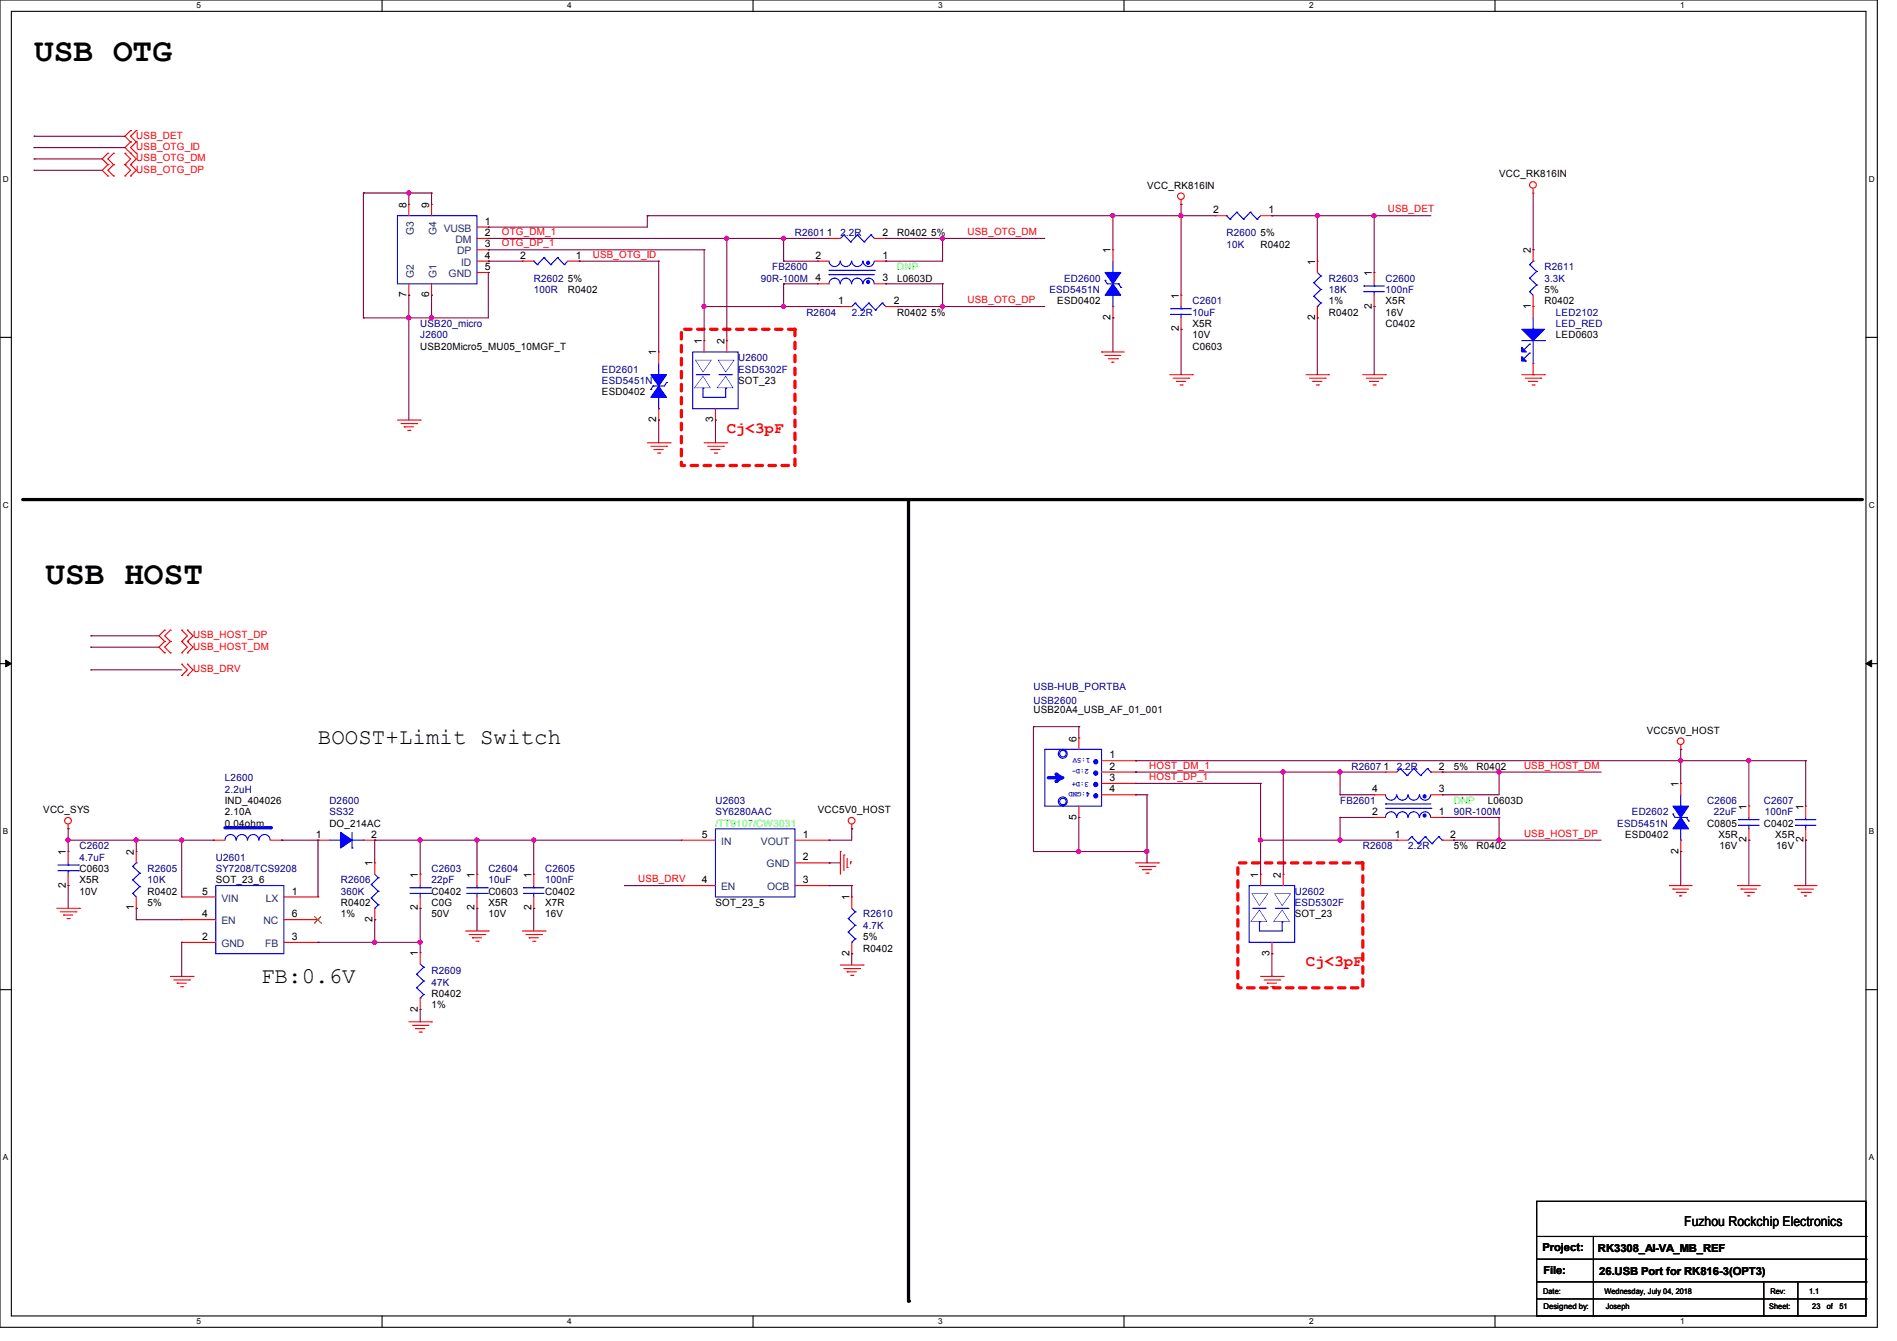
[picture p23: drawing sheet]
<svg xmlns="http://www.w3.org/2000/svg" width="297mm" height="210mm" viewBox="0 0 297 210" stroke-linecap="round" stroke-linejoin="round" font-family="sans-serif">
<defs><g id="words">
<g font-size="5.1">
<text x="5.3" y="9.6">USB OTG</text>
<text x="7.1" y="91.4">USB HOST</text>
</g>
<g font-size="3.5">
<text x="49.8" y="116.5">BOOST+Limit Switch</text>
<text x="40.9" y="153.9">FB:0.6V</text>
</g>
<g font-size="2.5" fill="#f00">
<text x="113.8" y="67.8">Cj&lt;3pF</text>
<text x="204.5" y="151.3">Cj&lt;3pF</text>
</g>
<text font-size="2.1" x="263.7" y="192">Fuzhou Rockchip Electronics</text>
<g font-size="1.7">
<text x="241.5" y="196">Project:</text>
<text x="250.2" y="196.1">RK3308_AI-VA_MB_REF</text>
<text x="241.6" y="199.5">File:</text>
<text x="250.4" y="199.7">26.USB Port for RK816-3(OPT3)</text>
</g>
<g font-size="1.6" fill="#f00">
<text x="21.3" y="23.5">USB_OTG_ID</text>
<text x="21.3" y="21.7">USB_DET</text>
<text x="21.3" y="27.1">USB_OTG_DP</text>
<text x="21.3" y="25.3">USB_OTG_DM</text>
<text x="217.3" y="33.2">USB_DET</text>
<text x="78.6" y="36.8">OTG_DM_1</text>
<text x="78.6" y="38.6">OTG_DP_1</text>
<text x="92.8" y="40.3">USB_OTG_ID</text>
<text x="151.5" y="36.8">USB_OTG_DM</text>
<text x="151.5" y="47.5">USB_OTG_DP</text>
<text x="30.2" y="101.7">USB_HOST_DM</text>
<text x="30.2" y="99.9">USB_HOST_DP</text>
<text x="30.2" y="105.3">USB_DRV</text>
<text x="179.9" y="120.4">HOST_DM_1</text>
<text x="179.9" y="122.1">HOST_DP_1</text>
<text x="238.6" y="120.4">USB_HOST_DM</text>
<text x="238.6" y="131">USB_HOST_DP</text>
<text x="99.9" y="138.1">USB_DRV</text>
</g>
<g font-size="1.6">
<text x="179.6" y="29.5">VCC_RK816IN</text>
<text x="234.7" y="27.8">VCC_RK816IN</text>
<text x="63.6" y="32.6" transform="rotate(-90 63.6 32.6)">8</text>
<text x="67.2" y="32.6" transform="rotate(-90 67.2 32.6)">9</text>
<text x="75.9" y="35.2">1</text>
<text x="189.9" y="33.4">2</text>
<text x="198.6" y="33.4">1</text>
<text x="75.9" y="37">2</text>
<text x="75.9" y="38.7">3</text>
<text x="75.9" y="40.5">4</text>
<text x="81.5" y="40.5">2</text>
<text x="90.1" y="40.5">1</text>
<text x="127.7" y="40.5">2</text>
<text x="129.5" y="37">1</text>
<text x="138.1" y="40.5">1</text>
<text x="138.1" y="37">2</text>
<text x="140.5" y="37">R0402</text>
<text x="145.8" y="37">5%</text>
<text x="173.9" y="39.7" transform="rotate(-90 173.9 39.7)">1</text>
<text x="197.4" y="38.8">R0402</text>
<text x="197.4" y="37">5%</text>
<text x="205.9" y="41.4" transform="rotate(-90 205.9 41.4)">1</text>
<text x="239.7" y="39.7" transform="rotate(-90 239.7 39.7)">2</text>
<text x="63.6" y="46.6" transform="rotate(-90 63.6 46.6)">7</text>
<text x="67.2" y="46.6" transform="rotate(-90 67.2 46.6)">6</text>
<text x="75.9" y="42.3">5</text>
<text x="88.9" y="45.9">R0402</text>
<text x="88.9" y="44.1">5%</text>
<text x="127.7" y="44.1">4</text>
<text x="131.2" y="47.6">1</text>
<text x="138.1" y="44.1">3</text>
<text x="139.9" y="47.6">2</text>
<text x="140.5" y="44.1">L0603D</text>
<text x="165.5" y="47.7">ESD0402</text>
<text x="184.5" y="46.8" transform="rotate(-90 184.5 46.8)">1</text>
<text x="208" y="47.7">1%</text>
<text x="214.8" y="43.2" transform="rotate(-90 214.8 43.2)">1</text>
<text x="216.9" y="47.7">X5R</text>
<text x="241.8" y="47.7">R0402</text>
<text x="241.8" y="45.9">5%</text>
<text x="109.9" y="53.9" transform="rotate(-90 109.9 53.9)">1</text>
<text x="113.4" y="53.9" transform="rotate(-90 113.4 53.9)">2</text>
<text x="140.5" y="49.4">R0402</text>
<text x="145.8" y="49.4">5%</text>
<text x="173.9" y="50.1" transform="rotate(-90 173.9 50.1)">2</text>
<text x="184.5" y="51.9" transform="rotate(-90 184.5 51.9)">2</text>
<text x="186.7" y="51.2">X5R</text>
<text x="186.7" y="53">10V</text>
<text x="205.9" y="50.1" transform="rotate(-90 205.9 50.1)">2</text>
<text x="208" y="49.4">R0402</text>
<text x="214.8" y="48.3" transform="rotate(-90 214.8 48.3)">2</text>
<text x="216.9" y="51.2">C0402</text>
<text x="216.9" y="49.4">16V</text>
<text x="239.7" y="48.3" transform="rotate(-90 239.7 48.3)">1</text>
<text x="243.6" y="53">LED0603</text>
<text x="65.8" y="54.8">USB20Micro5_MU05_10MGF_T</text>
<text x="102.8" y="55.7" transform="rotate(-90 102.8 55.7)">1</text>
<text x="186.7" y="54.8">C0603</text>
<text x="94.2" y="61.9">ESD0402</text>
<text x="115.6" y="60.1">SOT_23</text>
<text x="102.8" y="66.1" transform="rotate(-90 102.8 66.1)">2</text>
<text x="111.6" y="66.1" transform="rotate(-90 111.6 66.1)">3</text>
<text x="161.8" y="111.7">USB20A4_USB_AF_01_001</text>
<text x="168.5" y="116.1" transform="rotate(-90 168.5 116.1)">6</text>
<text x="173.7" y="118.7">1</text>
<text x="257.8" y="114.9">VCC5V0_HOST</text>
<text x="35.2" y="125.9">IND_404026</text>
<text x="173.7" y="120.5">2</text>
<text x="173.7" y="122.3">3</text>
<text x="173.7" y="124.1">4</text>
<text x="214.8" y="124.1">4</text>
<text x="216.6" y="120.5">1</text>
<text x="225.3" y="120.5">2</text>
<text x="225.3" y="124.1">3</text>
<text x="227.6" y="120.6">5%</text>
<text x="231.2" y="120.6">R0402</text>
<text x="232.9" y="125.9">L0603D</text>
<text x="262.8" y="123.2" transform="rotate(-90 262.8 123.2)">1</text>
<text x="6.8" y="127.3">VCC_SYS</text>
<text x="35.2" y="127.7">2.10A</text>
<text x="35.2" y="129.5">0.04ohm</text>
<text x="49.4" y="131.2">1</text>
<text x="51.6" y="129.5">DO_214AC</text>
<text x="58.1" y="131.2">2</text>
<text x="109.9" y="131.2">5</text>
<text x="125.7" y="131.2">1</text>
<text x="128" y="127.3">VCC5V0_HOST</text>
<text x="168.5" y="128.4" transform="rotate(-90 168.5 128.4)">5</text>
<text x="214.8" y="127.6">2</text>
<text x="218.4" y="131.2">1</text>
<text x="225.3" y="127.6">1</text>
<text x="227.1" y="131.2">2</text>
<text x="254.4" y="131.2">ESD0402</text>
<text x="267.3" y="129.5">C0805</text>
<text x="269" y="131.2">X5R</text>
<text x="273.5" y="131.9" transform="rotate(-90 273.5 131.9)">2</text>
<text x="273.5" y="126.8" transform="rotate(-90 273.5 126.8)">1</text>
<text x="276.2" y="129.5">C0402</text>
<text x="277.9" y="131.2">X5R</text>
<text x="282.3" y="131.9" transform="rotate(-90 282.3 131.9)">2</text>
<text x="282.3" y="126.8" transform="rotate(-90 282.3 126.8)">1</text>
<text x="10.3" y="133.9" transform="rotate(-90 10.3 133.9)">1</text>
<text x="12.4" y="136.6">C0603</text>
<text x="21" y="133.9" transform="rotate(-90 21 133.9)">2</text>
<text x="58.3" y="135.7" transform="rotate(-90 58.3 135.7)">1</text>
<text x="65.4" y="137.5" transform="rotate(-90 65.4 137.5)">1</text>
<text x="74.3" y="137.5" transform="rotate(-90 74.3 137.5)">1</text>
<text x="83.2" y="137.5" transform="rotate(-90 83.2 137.5)">1</text>
<text x="125.7" y="134.7">2</text>
<text x="197" y="137.5" transform="rotate(-90 197 137.5)">1</text>
<text x="200.6" y="137.5" transform="rotate(-90 200.6 137.5)">2</text>
<text x="227.6" y="133">5%</text>
<text x="231.2" y="133">R0402</text>
<text x="262.8" y="133.7" transform="rotate(-90 262.8 133.7)">2</text>
<text x="269.2" y="133">16V</text>
<text x="278.1" y="133">16V</text>
<text x="10.3" y="139" transform="rotate(-90 10.3 139)">2</text>
<text x="12.4" y="138.3">X5R</text>
<text x="12.4" y="140.1">10V</text>
<text x="21" y="142.6" transform="rotate(-90 21 142.6)">1</text>
<text x="23.1" y="140.1">R0402</text>
<text x="23.1" y="141.9">5%</text>
<text x="31.7" y="143.6">4</text>
<text x="31.7" y="140.1">5</text>
<text x="33.8" y="138.3">SOT_23_6</text>
<text x="45.7" y="140.1">1</text>
<text x="45.7" y="143.6">6</text>
<text x="53.3" y="141.9">R0402</text>
<text x="53.3" y="143.7">1%</text>
<text x="65.4" y="142.6" transform="rotate(-90 65.4 142.6)">2</text>
<text x="67.6" y="140.1">C0402</text>
<text x="67.6" y="141.9">C0G</text>
<text x="67.6" y="143.7">50V</text>
<text x="74.3" y="142.6" transform="rotate(-90 74.3 142.6)">2</text>
<text x="76.5" y="140.1">C0603</text>
<text x="76.5" y="141.9">X5R</text>
<text x="76.5" y="143.7">10V</text>
<text x="83.2" y="142.6" transform="rotate(-90 83.2 142.6)">2</text>
<text x="85.3" y="140.1">C0402</text>
<text x="85.3" y="141.9">X7R</text>
<text x="85.3" y="143.7">16V</text>
<text x="109.9" y="138.3">4</text>
<text x="112" y="141.9">SOT_23_5</text>
<text x="125.7" y="138.3">3</text>
<text x="133" y="141" transform="rotate(-90 133 141)">1</text>
<text x="202.7" y="143.7">SOT_23</text>
<text x="31.7" y="147.2">2</text>
<text x="45.7" y="147.2">3</text>
<text x="58.3" y="144.4" transform="rotate(-90 58.3 144.4)">2</text>
<text x="65.4" y="149.7" transform="rotate(-90 65.4 149.7)">1</text>
<text x="133" y="149.7" transform="rotate(-90 133 149.7)">2</text>
<text x="135.1" y="149">R0402</text>
<text x="135.1" y="147.2">5%</text>
<text x="198.8" y="149.7" transform="rotate(-90 198.8 149.7)">3</text>
<text x="65.4" y="158.4" transform="rotate(-90 65.4 158.4)">2</text>
<text x="67.6" y="156.1">R0402</text>
<text x="67.6" y="157.9">1%</text>
</g>
<g font-size="1.6" fill="#004080">
<text x="64.8" y="36.8" transform="rotate(-90 64.8 36.8)">G3</text>
<text x="68.3" y="36.8" transform="rotate(-90 68.3 36.8)">G4</text>
<text x="69.5" y="36.3">VUSB</text>
<text x="71.3" y="38.1">DM</text>
<text x="71.6" y="39.8">DP</text>
<text x="72.2" y="41.6">ID</text>
<text x="64.8" y="43.6" transform="rotate(-90 64.8 43.6)">G2</text>
<text x="68.3" y="43.6" transform="rotate(-90 68.3 43.6)">G1</text>
<text x="70.2" y="43.4">GND</text>
<text x="112.9" y="132.3">IN</text>
<text x="119.1" y="132.3">VOUT</text>
<text x="120" y="135.8">GND</text>
<text x="34.7" y="141.2">VIN</text>
<text x="41.6" y="141.2">LX</text>
<text x="112.9" y="139.4">EN</text>
<text x="120.1" y="139.4">OCB</text>
<text x="34.7" y="148.3">GND</text>
<text x="34.7" y="144.7">EN</text>
<text x="41.3" y="144.7">NC</text>
<text x="41.5" y="148.3">FB</text>
</g>
<g font-size="1.6" fill="#000080">
<text x="124.5" y="37">R2601</text>
<text x="131.6" y="37">2.2R</text>
<text x="192" y="37">R2600</text>
<text x="192" y="38.8">10K</text>
<text x="83.6" y="44.1">R2602</text>
<text x="83.6" y="45.9">100R</text>
<text x="119.1" y="44.1">90R-100M</text>
<text x="120.9" y="42.3">FB2600</text>
<text x="164.3" y="45.9">ESD5451N</text>
<text x="166.6" y="44.1">ED2600</text>
<text x="186.7" y="47.7">C2601</text>
<text x="208" y="44.1">R2603</text>
<text x="208" y="45.9">18K</text>
<text x="216.9" y="44.1">C2600</text>
<text x="216.9" y="45.9">100nF</text>
<text x="241.8" y="42.3">R2611</text>
<text x="241.8" y="44.1">3.3K</text>
<text x="65.8" y="53">J2600</text>
<text x="65.8" y="51.2">USB20_micro</text>
<text x="126.2" y="49.4">R2604</text>
<text x="133.4" y="49.4">2.2R</text>
<text x="186.7" y="49.4">10uF</text>
<text x="243.6" y="49.4">LED2102</text>
<text x="243.6" y="51.2">LED_RED</text>
<text x="94.2" y="58.3">ED2601</text>
<text x="115.6" y="56.6">U2600</text>
<text x="115.6" y="58.3">ESD5302F</text>
<text x="94.2" y="60.1">ESD5451N</text>
<text x="161.8" y="110.2">USB2600</text>
<text x="161.8" y="108.1">USB-HUB_PORTBA</text>
<text x="35.2" y="122.3">L2600</text>
<text x="35.2" y="124.1">2.2uH</text>
<text x="51.6" y="125.9">D2600</text>
<text x="112" y="125.9">U2603</text>
<text x="209.8" y="125.9">FB2601</text>
<text x="211.6" y="120.6">R2607</text>
<text x="218.7" y="120.6">2.2R</text>
<text x="267.3" y="125.9">C2606</text>
<text x="276.2" y="125.9">C2607</text>
<text x="51.6" y="127.7">SS32</text>
<text x="112" y="127.7">SY6280AAC</text>
<text x="227.6" y="127.7">90R-100M</text>
<text x="253.2" y="129.5">ESD5451N</text>
<text x="255.5" y="127.7">ED2602</text>
<text x="268.3" y="127.7">22uF</text>
<text x="276.3" y="127.7">100nF</text>
<text x="12.4" y="133">C2602</text>
<text x="12.4" y="134.8">4.7uF</text>
<text x="23.1" y="136.6">R2605</text>
<text x="33.8" y="134.8">U2601</text>
<text x="33.8" y="136.6">SY7208/TCS9208</text>
<text x="67.6" y="136.6">C2603</text>
<text x="76.5" y="136.6">C2604</text>
<text x="85.3" y="136.6">C2605</text>
<text x="213.4" y="133">R2608</text>
<text x="220.5" y="133">2.2R</text>
<text x="23.1" y="138.3">10K</text>
<text x="53.3" y="138.3">R2606</text>
<text x="53.3" y="140.1">360K</text>
<text x="67.6" y="138.3">22pF</text>
<text x="76.5" y="138.3">10uF</text>
<text x="85.3" y="138.3">100nF</text>
<text x="135.1" y="143.7">R2610</text>
<text x="202.7" y="140.1">U2602</text>
<text x="202.7" y="141.9">ESD5302F</text>
<text x="135.1" y="145.5">4.7K</text>
<text x="67.6" y="152.6">R2609</text>
<text x="67.6" y="154.3">47K</text>
</g>
<g font-size="1.6" fill="#0f0">
<text x="140.5" y="42.3">DNP</text>
<text x="227.6" y="125.9">DNP</text>
<text x="112" y="129.5">/TT9107/CW3031</text>
</g>
<g font-size="1.3">
<text x="30.8" y="1.3">5</text>
<text x="88.8" y="1.3">4</text>
<text x="146.9" y="1.3">3</text>
<text x="205" y="1.3">2</text>
<text x="263.1" y="1.3">1</text>
<text x=".5" y="28.4">D</text>
<text x="292.6" y="28.4">D</text>
<text x=".5" y="79.5">C</text>
<text x="292.6" y="79.5">C</text>
<text x=".5" y="130.6">B</text>
<text x="292.6" y="130.6">B</text>
<text x=".5" y="181.7">A</text>
<text x="292.6" y="181.7">A</text>
<text x="30.8" y="207.4">5</text>
<text x="88.8" y="207.4">4</text>
<text x="146.9" y="207.4">3</text>
<text x="205" y="207.4">2</text>
<text x="263.1" y="207.4">1</text>
</g>
<g font-size="1.2" fill="#00f">
<text x="170.7" y="118.7" transform="rotate(-180 170.7 118.7)">1:5V</text>
<text x="170.5" y="120.4" transform="rotate(-180 170.5 120.4)">2:D-</text>
<text x="170.5" y="122.4" transform="rotate(-180 170.5 122.4)">3:D+</text>
<text x="170.7" y="124" transform="rotate(-180 170.7 124)">4:GND</text>
</g>
<g font-size="1.2">
<text x="241.6" y="202.6">Date:</text>
<text x="251.2" y="202.6">Wednesday, July 04, 2018</text>
<text x="277.2" y="202.6">Rev:</text>
<text x="283.2" y="202.6">1.1</text>
<text x="241.6" y="205.1">Designed by:</text>
<text x="251.4" y="205.1">Joseph</text>
<text x="277" y="205.1">Sheet:</text>
<text x="283.7" y="205.1">23</text>
<text x="286" y="205.1">of</text>
<text x="288" y="205.1">51</text>
</g>
</g></defs>
<path d="M0 0h293.9v207.9h-293.9zM1.8 1.8h290.3v204.3h-290.3z" fill="none" stroke="#000" stroke-width=".17"/>
<g fill="#fff">
<path d="M30.8 .2h.7v1.4h-.7z"/>
<path d="M30.8 206.2h.7v1.4h-.7z"/>
</g>
<path d="M59.8 0v1.8M59.8 206.1v1.8" fill="none" stroke="#000" stroke-width=".17"/>
<g fill="#fff">
<path d="M88.8 .2h.7v1.4h-.7z"/>
<path d="M88.8 206.2h.7v1.4h-.7z"/>
</g>
<path d="M117.9 0v1.8M117.9 206.1v1.8" fill="none" stroke="#000" stroke-width=".17"/>
<g fill="#fff">
<path d="M146.9 .2h.7v1.4h-.7z"/>
<path d="M146.9 206.2h.7v1.4h-.7z"/>
</g>
<path d="M176 0v1.8M176 206.1v1.8" fill="none" stroke="#000" stroke-width=".17"/>
<g fill="#fff">
<path d="M205 .2h.7v1.4h-.7z"/>
<path d="M205 206.2h.7v1.4h-.7z"/>
</g>
<path d="M234.1 0v1.8M234.1 206.1v1.8" fill="none" stroke="#000" stroke-width=".17"/>
<g fill="#fff">
<path d="M263.1 .2h.6v1.4h-.6z"/>
<path d="M263.1 206.2h.6v1.4h-.6z"/>
<path d="M.5 27.3h.9v1.4h-.9z"/>
<path d="M292.6 27.3h.9v1.4h-.9z"/>
<path d="M.5 78.4h.9v1.4h-.9z"/>
<path d="M292.6 78.4h.9v1.4h-.9z"/>
</g>
<path d="M0 52.8h1.8M292.1 52.8h1.8" fill="none" stroke="#000" stroke-width=".17"/>
<g fill="#fff">
<path d="M.5 129.5h.8v1.4h-.8z"/>
<path d="M292.6 129.5h.8v1.4h-.8z"/>
</g>
<path d="M0 103.9h1.8M292.1 103.9h1.8" fill="none" stroke="#000" stroke-width=".17"/>
<path d="M.9 103.4l.9 .5-.9 .5zM292.1 103.9l.9-.5v1z" fill="#000" stroke="#000" stroke-width=".16"/>
<g fill="#fff">
<path d="M.5 180.5h.8v1.4h-.8z"/>
<path d="M292.6 180.5h.8v1.4h-.8z"/>
</g>
<g fill="none" stroke="#000" stroke-width=".17">
<path d="M0 155h1.8M292.1 155h1.8M240.6 188.1h51.5v18h-51.5zM240.6 193.6h51.5M240.6 197.2h51.5M249.5 193.6v12.5M292.1 193.6h.1M292.1 197.2h.1M240.6 200.7h51.5M240.6 203.4h51.5M249.5 206.1h.1M276.1 206.1h.1"/>
<path d="M276.1 200.7v5.4M281.5 206.1h.1M281.5 200.7v5.4M292.1 200.7h.1M292.1 203.4h.1"/>
</g>
<path d="M106.7 51.6h17.8v21.3h-17.8zM193.8 135.1h19.6v19.6h-19.6z" fill="none" stroke="#f00" stroke-width=".51" stroke-dasharray="1 1"/>
<path d="M3.6 78.2h287.8M142.2 78.2v125.6" fill="none" stroke="#000" stroke-width=".51"/>
<g fill="#000">
<circle cx="291.4" cy="78.2" r=".25"/>
<circle cx="142.2" cy="203.8" r=".25"/>
</g>
<g fill="none" stroke="#f00" stroke-width=".17">
<path d="M16.9 27.6h.1M16.9 25.8h.1M16.9 24h.1M16.9 25.8l-.9 .9 .9 .9M16.9 24l-.9 .9 .9 .9M17.8 25.8h.1M17.8 27.6h.1M17.8 24h.1M17.8 25.8l-.9 .9 .9 .9M17.8 24l-.9 .9 .9 .9M19.6 25.8h.1M19.6 27.6h.1"/>
<path d="M19.6 24h.1M19.6 25.8l.8 .9-.8 .9M19.6 24l.8 .9-.8 .9M20.4 25.8h.1M20.4 27.6h.1M20.4 24h.1M20.4 22.2h.1M20.4 20.4h.1M20.4 22.2l-.8 .9 1.7 1.8-.9 .9M20.4 25.8l.9 .9-.9 .9M20.4 20.4l-.8 .9 .8 .9M21.3 22.2h.1"/>
<path d="M21.3 24h.1M21.3 20.4h.1M21.3 22.2l-.9 .9 .9 .9M21.3 20.4l-.9 .9 .9 .9M174.2 39.1h.1M174.2 39.1v1.8M184.9 32h.1M184.9 31.3v.7M190.2 33.8h.1M190.2 33.8h1.8M197.4 33.8h1.7M199.1 33.8h.1"/>
<path d="M240 30.2h.1M240 29.5v.7M172.5 55.1h.1M172.5 55.1h3.5M173 55.7h.1M173 55.7h2.5M173.5 56.2h1.5M174.1 56.7h.1M174.1 56.7h.3M174.2 49.8h.1M174.2 48v1.8M175 56.2h.1"/>
<path d="M183.1 58.7h3.6M183.7 59.2h2.4M184.2 59.7h.1M184.2 59.7h1.4M186.1 59.2h.1M186.7 58.7h.1M204.5 58.7h3.5M205 59.2h2.5M205.5 59.7h.1M205.5 59.7h1.5M207.5 59.2h.1M208 58.7h.1"/>
<path d="M213.4 58.7h3.5M213.9 59.2h2.5M214.4 59.7h.1M214.4 59.7h1.5M216.4 59.2h.1M216.9 58.7h.1M238.3 58.7h3.5M238.8 59.2h2.5M239.3 59.7h.1M239.3 59.7h1.4M240 48h.1M240 58.7h.1"/>
<path d="M240 48v1.8M240 56.9v1.8M241.3 59.2h.1M241.8 58.7h.1M62.2 65.8h3.6M62.8 66.3h2.4M63.3 66.8h.1M63.3 66.8h1.4M63.8 67.4h.4M64.2 67.4h.1M65.2 66.3h.1M65.8 65.8h.1"/>
<path d="M101.3 69.3h3.6M101.9 69.9h2.5M102.4 70.4h.1M102.4 70.4h1.4M103 71h.3M103.3 71h.1M104.4 69.9h.1M104.9 69.3h.1M110.2 69.3h3.6M110.8 69.9h2.4M111.3 70.4h.1M111.3 70.4h1.4"/>
<path d="M111.8 71h.4M112.2 71h.1M113.2 69.9h.1M113.8 69.3h.1M184.7 60.3h.4M185.1 60.3h.1M206.1 60.3h.3M206.4 60.3h.1M215 60.3h.3M215.3 60.3h.1M239.9 60.3h.3M240.2 60.3h.1"/>
<path d="M25.8 98.7h.1M25.8 98.7l-.9 .9 .9 .9M26.7 98.7h.1M26.7 98.7l-.9 .9 .9 .9M28.4 98.7h.1M28.4 98.7l.9 .9-.9 .9M29.3 98.7h.1M29.3 98.7l.9 .9-.9 .9M25.8 100.5h.1M25.8 102.2h.1M25.8 100.5l-.9 .8 .9 .9M26.7 102.2h.1"/>
<path d="M26.7 100.5h.1M26.7 100.5l-.9 .8 .9 .9M28.4 102.2h.1M28.4 100.5h.1M28.4 105.8h.1M28.4 104h.1M28.4 100.5l.9 .8-.9 .9M28.4 104l.9 .9-.9 .9M29.3 102.2h.1M29.3 100.5h.1M29.3 105.8h.1M29.3 104h.1"/>
<path d="M29.3 100.5l.9 .8-.9 .9M29.3 104l.9 .9-.9 .9M263.1 117.3h.1M263.1 116.6v.7M10.7 129.8h.1M10.7 129.1v.7M131.6 133.3h.1M131.6 133.3v3.6M132.1 133.9h.1M132.1 133.9v2.5M132.6 135.8h.1M132.6 134.4v1.4"/>
<path d="M133.2 135h.1M133.2 135v.3M133.3 129.8h.1M133.3 129.1v.7M177.8 135.1h3.6M178.4 135.7h2.4M178.9 136.2h.1M178.9 136.2h1.4M179.4 136.7h.3M179.7 136.7h.1M180.8 135.7h.1M181.4 135.1h.1"/>
<path d="M261.4 138.7h.1M261.4 138.7h3.5M261.9 139.2h.1M261.9 139.2h2.5M262.4 139.7h1.5M263.1 122.7h.1M263.1 133.3h.1M263.1 122.7v1.8M263.1 131.6v1.7M263.9 139.7h.1M272 138.7h.1M272 138.7h3.6"/>
<path d="M272.6 139.2h.1M272.6 139.2h2.4M273.1 139.7h1.4M274.5 139.7h.1M280.9 138.7h.1M280.9 138.7h3.6M281.5 139.2h.1M281.5 139.2h2.4M282 139.7h1.4M283.4 139.7h.1M8.9 142.2h3.5M9.4 142.8h2.5"/>
<path d="M9.9 143.3h.1M9.9 143.3h1.5M10.5 143.8h.3M10.8 143.8h.1M11.9 142.8h.1M12.4 142.2h.1M26.7 152.9h3.5M27.2 153.5h2.5M27.7 154h.1M27.7 154h1.5M28.3 154.5h.3M28.4 147.6h.1"/>
<path d="M28.4 144h.1M28.4 140.5h.1M28.4 140.5h5.4M28.4 144h5.4M28.4 147.6h5.4M28.6 154.5h.1M29.7 153.5h.1M30.2 152.9h.1M44.4 140.5h5.4M44.4 144h5.4M44.4 147.6h5.4M49.8 140.5h.1"/>
<path d="M49.8 144h.1M49.8 147.6h.1M65.8 149.2h.1M65.8 158.1h.1M65.8 149.2v1.8M65.8 156.3v1.8M72.9 145.8h3.6M73.4 146.3h2.5M74 146.9h.1M74 146.9h1.4M74.5 147.4h.3M74.8 147.4h.1"/>
<path d="M75.9 146.3h.1M76.5 145.8h.1M81.8 145.8h3.5M82.3 146.3h2.5M82.8 146.9h.1M82.8 146.9h1.5M83.4 147.4h.3M83.7 147.4h.1M84.8 146.3h.1M85.3 145.8h.1M131.6 151.1h3.5M132.1 151.7h2.5"/>
<path d="M132.6 152.2h.1M132.6 152.2h1.5M133.2 152.7h.3M133.5 152.7h.1M134.6 151.7h.1M135.1 151.1h.1M197.4 152.9h3.5M197.9 153.5h2.5M198.4 154h.1M198.4 154h1.5M199 154.5h.3M199.3 154.5h.1"/>
<path d="M200.4 153.5h.1M200.9 152.9h.1M263 140.3h.1M263 140.3h.3M273.6 140.3h.1M273.6 140.3h.4M282.5 140.3h.1M282.5 140.3h.4M64 160h3.6M64.6 160.6h2.4M65.1 161.1h.1M65.1 161.1h1.4"/>
<path d="M65.6 161.6h.4M66 161.6h.1M67 160.6h.1M67.6 160h.1"/>
<circle cx="184.9" cy="30.7" r=".52"/>
<circle cx="240" cy="29" r=".52"/>
<circle cx="263.1" cy="116.1" r=".52"/>
<circle cx="10.7" cy="128.5" r=".52"/>
<circle cx="133.3" cy="128.5" r=".52"/>
</g>
<g fill="none" stroke="#00f" stroke-width=".17">
<path d="M192 33.8h.1M192 33.8l.6 .5M192.6 34.3h.1M193.6 33.2h.1M193.6 33.2l1.1 1.1M193.6 33.2l-1 1.1M194.7 34.3h.1M195.7 33.2h.1M195.7 33.2l1.1 1.1M195.7 33.2l-1 1.1M196.8 34.3h.1M197.4 33.8l-.6 .5"/>
<path d="M173 43.9h.1M173 43.9l.4 .5h1.7M174.2 42.7h.1M174.2 48h.1M174.2 40.9v1.8M174.2 46.2v1.8M175.1 44.4h.1M175.1 44.4l.4 .6M175.5 45h.1M238.3 53.3h3.5M239.5 53.9h.1M239.5 55.3h.1"/>
<path d="M239.5 53.9l-.9 .9M239.5 55.3l-.9 .9M240 51.6h.1M240 56.9h.1M240 49.8v1.8M240 53.3v3.6M241.8 53.3h.1M33.8 138.7h10.6v10.7h-10.6zM35.2 131.6a.87 .87 0 0 1 .9-.9 .87 .87 0 0 1 .9 .9M37 131.6a.87 .87 0 0 1 .9-.9 .87 .87 0 0 1 .8 .9M38.8 131.6a.87 .87 0 0 1 .8-.9 .87 .87 0 0 1 .9 .9M40.6 131.6a.87 .87 0 0 1 .8-.9 .87 .87 0 0 1 .9 .9"/>
<path d="M261.9 127.5h.1M261.9 127.5l.4 .5h1.7M263.1 126.2h.1M263.1 131.6h.1M263.1 124.5v1.7M263.1 129.8v1.8M264 128h.1M264 128l.4 .6M264.4 128.6h.1M65.2 152.6h.1M65.2 154.7h.1M65.2 152.6l1.1 1"/>
<path d="M65.2 154.7l1.1 1M65.8 156.3h.1M65.8 151l.5 .5M66.3 151.5h.1M66.3 153.6h.1M66.3 155.7h.1M66.3 151.5l-1.1 1.1M66.3 153.6l-1.1 1.1M66.3 155.7l-.5 .6"/>
</g>
<g fill="#00f" stroke="#00f" stroke-width=".17">
<path d="M238.3 51.6h3.5l-1.8 1.7z"/>
<path d="M238.3 54.4l.7 .7h-.7z"/>
<path d="M238.3 55.8l.7 .8h-.7z"/>
<path d="M261.9 126.2h2.5l-1.3 1.8z" fill-rule="evenodd"/>
<path d="M263.1 128l1.3 1.8h-2.5z" fill-rule="evenodd"/>
<path d="M173 42.7h2.5l-1.3 1.7z" fill-rule="evenodd"/>
<path d="M174.2 44.4l1.3 1.8h-2.5z" fill-rule="evenodd"/>
</g>
<path d="M49.2 144.6h.1M49.2 143.5l1.1 1.1M50.3 144.6h.1M50.3 143.5l-1.1 1.1" fill="none" stroke="#804000" stroke-width=".16"/>
<path d="M35.2 129.6h7.1" fill="none" stroke="#00f" stroke-width=".51"/>
<circle cx="42.3" cy="129.6" r=".25" fill="#00f"/>
<g fill="none" stroke="#f00" stroke-width=".17">
<path d="M129.8 37.3h.1M129.8 37.3h1.8M136.9 37.3h1.8M138.7 37.3h.1M103.1 55.1h.1M103.1 55.1v1.8M110.2 53.3h.1M110.2 53.3v1.8M113.8 53.3h.1M113.8 53.3v1.8M128 40.9h.1M128 44.4h.1"/>
<path d="M128 40.9h1.8M128 44.4h1.8M131.6 48h.1M131.6 48h1.7M136.9 40.9h1.8M136.9 44.4h1.8M138.7 40.9h.1M138.7 44.4h.1M138.7 48h1.8M140.5 48h.1M184.9 46.2h.1M184.9 51.6h.1"/>
<path d="M184.9 46.2v1.8M184.9 49.8v1.8M215.1 42.7h.1M215.1 48h.1M215.1 42.7v1.7M215.1 46.2v1.8M103.1 65.8h.1M103.1 64v1.8M112 65.8h.1M112 64v1.8M10.7 133.3h.1M10.7 138.7h.1"/>
<path d="M10.7 133.3v1.8M10.7 136.9v1.8M21.3 133.3h.1M21.3 133.3v1.8M33.4 131.6h.1M33.4 131.6h1.8M42.3 131.6h1.8M44.1 131.6h.1M49.8 131.6h.1M49.8 131.6h1.8M56.9 131.6h1.8M58.7 131.6h.1"/>
<path d="M58.7 135.1h.1M58.7 135.1v1.8M65.8 136.9h.1M65.8 136.9v1.8M74.7 136.9h.1M74.7 136.9v1.8M83.6 136.9h.1M83.6 136.9v1.8M106.7 138.7h.1M106.7 131.6h.1M106.7 131.6h5.3M106.7 138.7h5.3"/>
<path d="M124.5 131.6h5.3M124.5 138.7h5.3M124.5 135.1h5.3M129.8 138.7h.1M129.8 135.1h.1M129.8 131.6h.1M197.4 136.9h.1M197.4 136.9v1.8M200.9 136.9h.1M200.9 136.9v1.8M215.1 128h.1M215.1 124.5h.1"/>
<path d="M215.1 128h1.8M215.1 124.5h1.8M216.9 120.9h.1M216.9 120.9h1.8M218.7 131.6h.1M218.7 131.6h1.8M224 120.9h1.8M224 128h1.8M224 124.5h1.8M225.8 120.9h.1M225.8 128h.1M225.8 124.5h.1"/>
<path d="M225.8 131.6h1.8M227.6 131.6h.1M273.8 126.2h.1M273.8 131.6h.1M273.8 126.2v1.8M273.8 129.8v1.8M282.7 126.2h.1M282.7 131.6h.1M282.7 126.2v1.8M282.7 129.8v1.8M21.3 142.2h.1M21.3 140.5v1.7"/>
<path d="M58.7 144h.1M58.7 142.2v1.8M65.8 142.2h.1M65.8 140.5v1.7M74.7 142.2h.1M74.7 140.5v1.7M83.6 142.2h.1M83.6 140.5v1.7M133.3 140.5h.1M133.3 149.4h.1M133.3 140.5v1.7M133.3 147.6v1.8"/>
<path d="M199.1 149.4h.1M199.1 147.6v1.8"/>
</g>
<g fill="none" stroke="#00f" stroke-width=".17">
<path d="M132.1 36.8h.1M132.1 36.8l-.5 .5M132.1 36.8l1.1 1.1M133.2 37.9h.1M134.2 36.8h.1M134.2 36.8l-1 1.1M134.2 36.8l1.1 1.1M135.3 37.9h.1M136.4 36.8h.1M136.4 36.8l-1.1 1.1M136.4 36.8l.5 .5M136.9 37.3h.1"/>
<path d="M103.1 58.7h.1M103.1 56.9v1.8M104.4 59.9h.1M104.4 59.9l-.4 .6h-1.8M108.5 55.1h7.1v8.9h-7.1zM108.8 56.3h2.7l-1.4 2zM109 58.7h2M110.1 58.8l1.2 2h-2.7zM111 58.7h.1M112.4 56.3h2.6l-1.4 2zM112.6 58.7h1.9M113.6 58.8l1.3 2h-2.7z"/>
<path d="M114.5 58.7h.1M129.8 44.4a.87 .87 0 0 1 .9-.8 .87 .87 0 0 1 .8 .8M129.8 40.9a.87 .87 0 0 0 .9 .8 .87 .87 0 0 0 .8-.8M129.8 43h.1M129.8 43h7.1M129.8 42.3h7.1M131.6 44.4a.87 .87 0 0 1 .8-.8 .87 .87 0 0 1 .9 .8M131.6 40.9a.87 .87 0 0 0 .8 .8 .87 .87 0 0 0 .9-.8M133.3 44.4a.87 .87 0 0 1 .9-.8 .87 .87 0 0 1 .9 .8M133.3 40.9a.87 .87 0 0 0 .9 .8 .87 .87 0 0 0 .9-.8M133.9 47.5h.1M133.9 47.5l-.6 .5"/>
<path d="M133.9 47.5l1.1 1.1M135 48.6h.1M135.1 44.4a.87 .87 0 0 1 .9-.8 .87 .87 0 0 1 .9 .8M135.1 40.9a.87 .87 0 0 0 .9 .8 .87 .87 0 0 0 .9-.8M136 47.5h.1M136 47.5l-1 1.1M136 47.5l1.1 1.1M136.9 42.3h.1M137.1 48.6h.1M138.1 47.5h.1M138.1 47.5l-1 1.1M138.1 47.5l.6 .5"/>
<path d="M138.7 48h.1M183.3 49.2h.1M183.3 48.3h.1M183.3 49.2h3.2M183.3 48.3h3.2M184.9 48.3h.1M184.9 49.2h.1M184.9 48v.3M184.9 49.2v.6M213.5 45.7h.1M213.5 44.8h.1M213.5 45.7h3.2"/>
<path d="M213.5 44.8h3.2M215.1 44.8h.1M215.1 45.7h.1M215.1 44.4v.4M215.1 45.7v.5M101.9 61h.1M102.2 60.5h.1M102.2 60.5l-.3 .5M103.1 64h.1M103.1 62.2v1.8M110.1 60.8h.1M110.1 60.8v1.4h3.5v-1.4"/>
<path d="M113.6 60.8h.1M163.6 117.3h8.9v8.9h-8.9zM9.1 136.4h3.2M9.1 135.5h3.2M10.7 135.5h.1M10.7 136.4h.1M10.7 135.1v.4M10.7 136.4v.5M12.3 136.4h.1M12.3 135.5h.1M20.8 139.9h.1M20.8 137.8h.1"/>
<path d="M20.8 135.7h.1M20.8 139.9l.5 .6M20.8 137.8l1.1 1.1M20.8 135.7l1.1 1M21.3 135.1h.1M21.3 135.1l-.5 .6M21.9 138.9h.1M21.9 136.7h.1M21.9 138.9l-1.1 1M21.9 136.7l-1.1 1.1M51.6 131.6h1.7M53.3 131.6h.1"/>
<path d="M55.1 132.8h.1M55.1 130.3v2.5M55.1 131.6h1.8M56.9 131.6h.1M58.1 138.5h.1M58.1 138.5l1.1 1.1M58.7 136.9l.5 .6M59.2 137.5h.1M59.2 139.6h.1M59.2 137.5l-1.1 1M59.2 139.6l-1.1 1M64.2 139.9h3.2"/>
<path d="M64.2 139h3.2M65.8 139h.1M65.8 139.9h.1M65.8 138.7v.3M65.8 139.9v.6M67.4 139.9h.1M67.4 139h.1M73.1 139.9h3.2M73.1 139h3.2M74.7 139h.1M74.7 139.9h.1M74.7 138.7v.3"/>
<path d="M74.7 139.9v.6M76.3 139.9h.1M76.3 139h.1M82 139.9h.1M82 139h.1M82 139.9h3.2M82 139h3.2M83.6 139h.1M83.6 139.9h.1M83.6 138.7v.3M83.6 139.9v.6M112 129.8h12.5v10.7h-12.5z"/>
<path d="M195.6 138.7h7.1v8.9h-7.1zM195.9 139.9h2.7l-1.4 2zM199.5 139.9h2.6l-1.4 2zM216.9 124.5a.87 .87 0 0 0 .9 .8 .87 .87 0 0 0 .9-.8M216.9 128a.87 .87 0 0 1 .9-.9 .87 .87 0 0 1 .9 .9M216.9 125.9h.1M216.9 125.9h7.1M216.9 126.6h7.1M218.7 124.5a.87 .87 0 0 0 .9 .8 .87 .87 0 0 0 .8-.8M218.7 128a.87 .87 0 0 1 .9-.9 .87 .87 0 0 1 .8 .9M219.2 120.4h.1M219.2 120.4l-.5 .5"/>
<path d="M219.2 120.4l1.1 1.1M220.3 121.5h.1M220.5 124.5a.87 .87 0 0 0 .8 .8 .87 .87 0 0 0 .9-.8M220.5 128a.87 .87 0 0 1 .8-.9 .87 .87 0 0 1 .9 .9M221 131h.1M221 131l-.5 .6M221 131l1.1 1.1M221.4 120.4h.1M221.4 120.4l-1.1 1.1M221.4 120.4l1 1.1M222.1 132.1h.1M222.2 124.5a.87 .87 0 0 0 .9 .8 .87 .87 0 0 0 .9-.8"/>
<path d="M222.2 128a.87 .87 0 0 1 .9-.9 .87 .87 0 0 1 .9 .9M222.4 121.5h.1M223.1 131h.1M223.1 131l-1 1.1M223.1 131l1.1 1.1M223.5 120.4h.1M223.5 120.4l-1.1 1.1M223.5 120.4l.5 .5M224 120.9h.1M224 126.6h.1M224.2 132.1h.1M225.3 131h.1"/>
<path d="M225.3 131l-1.1 1.1M225.3 131l.5 .6M225.8 131.6h.1M272.2 129.2h.1M272.2 128.4h.1M272.2 129.2h3.2M272.2 128.4h3.2M273.8 128.4h.1M273.8 129.2h.1M273.8 128v.4M273.8 129.2v.6M281.1 129.2h.1"/>
<path d="M281.1 128.4h.1M281.1 129.2h3.2M281.1 128.4h3.2M282.7 128.4h.1M282.7 129.2h.1M282.7 128v.4M282.7 129.2v.6M58.1 140.6h.1M58.1 140.6l1.1 1.1M58.7 142.2h.1M59.2 141.7h.1M59.2 141.7l-.5 .5"/>
<path d="M132.8 143.8h.1M132.8 146h.1M132.8 143.8l1.1 1.1M132.8 146l1.1 1M133.3 147.6h.1M133.3 142.2l.6 .6M133.9 142.8h.1M133.9 144.9h.1M133.9 147h.1M133.9 142.8l-1.1 1M133.9 144.9l-1.1 1.1M133.9 147l-.6 .6"/>
<path d="M196.1 142.2h2M197.2 142.4l1.2 2h-2.7zM197.2 144.4h.1M197.2 144.4v1.4h3.5v-1.4M198.1 142.2h.1M199.7 142.2h1.9M200.7 142.4l1.3 2h-2.7zM200.7 144.4h.1M201.6 142.2h.1"/>
<circle cx="166.4" cy="125.5" r=".7"/>
<circle cx="166.4" cy="125.5" r=".51"/>
</g>
<g fill="#00f" stroke="#00f" stroke-width=".17">
<path d="M53.3 130.3l1.8 1.3-1.8 1.2z" fill-rule="evenodd"/>
<path d="M101.9 58.7h2.5l-1.3 1.8z" fill-rule="evenodd"/>
<path d="M103.1 60.5l1.3 1.7h-2.5z" fill-rule="evenodd"/>
<circle cx="135.9" cy="41.1" r=".24"/>
<circle cx="135.9" cy="44.1" r=".24"/>
<circle cx="223" cy="127.7" r=".24"/>
<circle cx="223" cy="124.7" r=".24"/>
</g>
<path d="M164.1 121.8h2.1" fill="none" stroke="#00f" stroke-width=".51"/>
<circle cx="166.2" cy="121.8" r=".25" fill="#00f"/>
<path d="M166.2 121.8l-.8 .5" fill="none" stroke="#00f" stroke-width=".51"/>
<circle cx="165.4" cy="122.3" r=".25" fill="#00f"/>
<path d="M165.4 121.2l.8 .6" fill="none" stroke="#00f" stroke-width=".51"/>
<circle cx="165.4" cy="121.2" r=".25" fill="#00f"/>
<g fill="#00f" stroke="#00f" stroke-width=".17">
<circle cx="171.5" cy="121.1" r=".33"/>
<circle cx="171.5" cy="124.6" r=".33"/>
<circle cx="171.5" cy="122.9" r=".33"/>
<circle cx="171.5" cy="119.3" r=".33"/>
</g>
<g fill="none" stroke="#00f" stroke-width=".17">
<path d="M62.2 33.8h12.5v10.6h-12.5zM83.6 40.9h.1M83.6 40.9l.5 .5M84.1 41.4h.1M85.2 40.3h.1M85.2 40.3l1 1.1M85.2 40.3l-1.1 1.1M86.2 41.4h.1M87.3 40.3h.1M87.3 40.3l1 1.1M87.3 40.3l-1.1 1.1M88.3 41.4h.1"/>
<path d="M88.9 40.9l-.6 .5M205.7 44.3h.1M205.7 46.4h.1M205.7 44.3l1.1 1M205.7 46.4l1.1 1.1M206.2 48h.1M206.2 42.7l.6 .5M206.8 43.2h.1M206.8 45.3h.1M206.8 47.5h.1M206.8 43.2l-1.1 1.1M206.8 45.3l-1.1 1.1"/>
<path d="M206.8 47.5l-.6 .5M239.5 45.7h.1M239.5 43.6h.1M239.5 41.4h.1M239.5 45.7l.5 .5M239.5 43.6l1.1 1M239.5 41.4l1.1 1.1M240 40.9h.1M240 40.9l-.5 .5M240.6 44.6h.1M240.6 42.5h.1M240.6 44.6l-1.1 1.1"/>
<path d="M240.6 42.5l-1.1 1.1"/>
<circle cx="166.4" cy="118" r=".7"/>
<circle cx="166.4" cy="118" r=".51"/>
</g>
<g fill="none" stroke="#f00" stroke-width=".17">
<path d="M64 32h.1M64 32v1.8M67.6 32h.1M67.6 32v1.8M74.7 35.6h1.8M74.7 37.3h1.8M74.7 39.1h1.8M76.5 35.6h.1M76.5 37.3h.1M76.5 39.1h.1M240 39.1h.1M240 39.1v1.8"/>
<path d="M64 46.2h.1M64 44.4v1.8M67.6 46.2h.1M67.6 44.4v1.8M74.7 40.9h1.8M74.7 42.7h1.8M76.5 40.9h.1M76.5 42.7h.1M81.8 40.9h.1M81.8 40.9h1.8M88.9 40.9h1.8M90.7 40.9h.1"/>
<path d="M206.2 40.9h.1M206.2 49.8h.1M206.2 40.9v1.8M206.2 48v1.8M240 48h.1M240 46.2v1.8M168.9 115.6h.1M168.9 115.6v1.7M172.5 119.1h5.3M177.8 119.1h.1M168.9 128h.1M168.9 126.2v1.8"/>
<path d="M172.5 120.9h5.3M172.5 122.7h5.3M172.5 124.5h5.3M177.8 120.9h.1M177.8 122.7h.1M177.8 124.5h.1"/>
</g>
<g fill="none" stroke="#800040" stroke-width=".17">
<path d="M5.3 26.7h.1M5.3 24.9h.1M5.3 23.1h.1M5.3 21.3h.1M5.3 26.7h10.7M5.3 24.9h10.7M5.3 23.1h14.3M5.3 21.3h14.3M56.9 30.2h.1M56.9 30.2h10.7M56.9 30.2v19.6M64 30.2h.1"/>
<path d="M64 30.2v1.8M67.6 30.2h.1M67.6 30.2v1.8M76.5 39.1h.1M76.5 35.6h.1M76.5 37.3h53.3M76.5 39.1h33.7M101.3 33.8h.1M101.3 33.8h88.9M101.3 33.8v1.8h-24.8M110.2 39.1h.1M110.2 39.1v14.2"/>
<path d="M113.8 37.3h.1M113.8 37.3v16M122.7 37.3h.1M122.7 37.3v3.6M138.7 37.3h.1M138.7 37.3h24.9M147.6 37.3h.1M147.6 37.3v3.6h-8.9M174.2 33.8h.1M174.2 33.8v5.3M184.9 32h.1M184.9 33.8h.1"/>
<path d="M184.9 32v14.2M199.1 33.8h.1M199.1 33.8h24.9M206.2 33.8h.1M206.2 33.8v7.1M215.1 33.8h.1M215.1 33.8v8.9M240 39.1h.1M240 30.2v8.9M56.9 49.8h.1M64 49.8h.1M64 46.2h.1"/>
<path d="M64 46.2v19.6M67.6 49.8h.1M67.6 46.2h.1M67.6 46.2v3.6M76.5 42.7h.1M76.5 40.9h.1M76.5 42.7v7.1h-19.6M76.5 40.9h5.3M90.7 40.9h.1M90.7 40.9h12.4M103.1 40.9h.1M103.1 40.9v14.2"/>
<path d="M110.2 48h.1M110.2 48h21.4M122.7 40.9h.1M122.7 48h.1M122.7 44.4h.1M122.7 40.9h5.3M122.7 44.4v3.6M122.7 44.4h5.3M138.7 40.9h.1M138.7 44.4h.1M138.7 44.4h8.9M140.5 48h.1"/>
<path d="M140.5 48h23.1M147.6 48h.1M147.6 44.4h.1M147.6 44.4v3.6M174.2 49.8h.1M174.2 49.8v5.3M184.9 51.6h.1M184.9 51.6v7.1M206.2 49.8h.1M206.2 49.8v8.9M215.1 48h.1M215.1 48v10.7"/>
<path d="M103.1 65.8h.1M103.1 65.8v3.5M112 65.8h.1M112 65.8v3.5M14.2 99.6h.1M14.2 99.6h10.7M14.2 101.3h.1M14.2 104.9h.1M14.2 101.3h10.7M14.2 104.9h14.2M161.8 113.8h.1M161.8 113.8h7.1"/>
<path d="M161.8 113.8v19.5M168.9 113.8h.1M168.9 113.8v1.8M177.8 119.1h.1M177.8 119.1h104.9M263.1 117.3h.1M263.1 119.1h.1M263.1 117.3v5.4M273.8 119.1h.1M273.8 119.1v7.1M282.7 119.1h.1M282.7 119.1v7.1"/>
<path d="M10.7 131.6h.1M10.7 129.8h.1M10.7 138.7h.1M10.7 131.6h22.7M10.7 129.8v3.5M10.7 138.7v3.5M21.3 131.6h.1M21.3 131.6v1.7M28.4 131.6h.1M28.4 131.6v8.9M44.1 131.6h.1M44.1 131.6h5.7"/>
<path d="M49.8 131.6h.1M49.8 131.6v8.9M58.7 131.6h.1M58.7 131.6h48M58.7 131.6v3.5M65.8 131.6h.1M65.8 131.6v5.3M74.7 131.6h.1M74.7 131.6v5.3M83.6 131.6h.1M83.6 131.6v5.3M97.8 138.7h.1"/>
<path d="M97.8 138.7h8.9M129.8 131.6h.1M129.8 138.7h.1M129.8 135.1h.1M129.8 138.7h3.5M129.8 135.1h1.8M133.3 129.8h.1M133.3 138.7h.1M133.3 129.8v1.8h-3.5M133.3 138.7v1.8M161.8 133.3h.1M161.8 133.3h17.8"/>
<path d="M168.9 128h.1M168.9 133.3h.1M168.9 128v5.3M177.8 120.9h.1M177.8 122.7h.1M177.8 124.5h.1M177.8 120.9h39.1M177.8 122.7h19.6M177.8 124.5h1.8M179.6 124.5h.1M179.6 133.3h.1M179.6 124.5v10.6"/>
<path d="M197.4 131.6h.1M197.4 122.7h.1M197.4 131.6h21.3M197.4 122.7v14.2M200.9 120.9h.1M200.9 120.9v16M209.8 120.9h.1M209.8 124.5h.1M209.8 131.6h.1M209.8 128h.1M209.8 124.5h5.3M209.8 120.9v3.6"/>
<path d="M209.8 128v3.6M209.8 128h5.3M225.8 120.9h.1M225.8 124.5h.1M225.8 128h.1M225.8 120.9h24.9M225.8 128h8.9M227.6 131.6h.1M227.6 131.6h23.1M234.7 120.9h.1M234.7 131.6h.1M234.7 128h.1"/>
<path d="M234.7 120.9v3.6h-8.9M234.7 128v3.6M263.1 133.3h.1M263.1 133.3v5.4M273.8 131.6h.1M273.8 131.6v7.1M282.7 131.6h.1M282.7 131.6v7.1M21.3 142.2h.1M21.3 144h.1M21.3 142.2v1.8M21.3 144h7.1"/>
<path d="M28.4 147.6h.1M28.4 147.6v5.3M49.8 147.6h.1M49.8 147.6h16M58.7 147.6h.1M58.7 144h.1M58.7 144v3.6M65.8 142.2h.1M65.8 158.1h.1M65.8 147.6h.1M65.8 142.2v7M65.8 158.1v1.9"/>
<path d="M74.7 142.2h.1M74.7 142.2v3.6M83.6 142.2h.1M83.6 142.2v3.6M133.3 149.4h.1M133.3 149.4v1.7M199.1 149.4h.1M199.1 149.4v3.5"/>
</g>
<g fill="#f0f" stroke="#f0f" stroke-width=".17">
<circle cx="113.8" cy="37.3" r=".32"/>
<circle cx="174.2" cy="33.8" r=".32"/>
<circle cx="215.1" cy="33.8" r=".32"/>
<circle cx="64" cy="30.2" r=".32"/>
<circle cx="147.6" cy="37.3" r=".32"/>
<circle cx="122.7" cy="37.3" r=".32"/>
<circle cx="147.6" cy="48" r=".32"/>
<circle cx="206.2" cy="33.8" r=".32"/>
<circle cx="122.7" cy="48" r=".32"/>
<circle cx="110.2" cy="48" r=".32"/>
<circle cx="67.5" cy="49.8" r=".32"/>
<circle cx="64" cy="49.8" r=".32"/>
<circle cx="200.9" cy="120.9" r=".32"/>
<circle cx="263.1" cy="119.1" r=".32"/>
<circle cx="234.7" cy="120.9" r=".32"/>
<circle cx="234.7" cy="131.6" r=".32"/>
<circle cx="209.8" cy="131.6" r=".32"/>
<circle cx="197.3" cy="131.6" r=".32"/>
<circle cx="209.8" cy="120.9" r=".32"/>
<circle cx="179.6" cy="133.3" r=".32"/>
<circle cx="168.9" cy="133.3" r=".32"/>
<circle cx="184.9" cy="33.8" r=".32"/>
<circle cx="273.8" cy="119.1" r=".32"/>
<circle cx="83.5" cy="131.6" r=".32"/>
<circle cx="74.7" cy="131.6" r=".32"/>
<circle cx="28.4" cy="131.6" r=".32"/>
<circle cx="65.8" cy="131.6" r=".32"/>
<circle cx="65.8" cy="147.6" r=".32"/>
<circle cx="58.7" cy="147.6" r=".32"/>
<circle cx="21.3" cy="131.6" r=".32"/>
<circle cx="10.6" cy="131.6" r=".32"/>
</g>
<use href="#words"/>
</svg>
